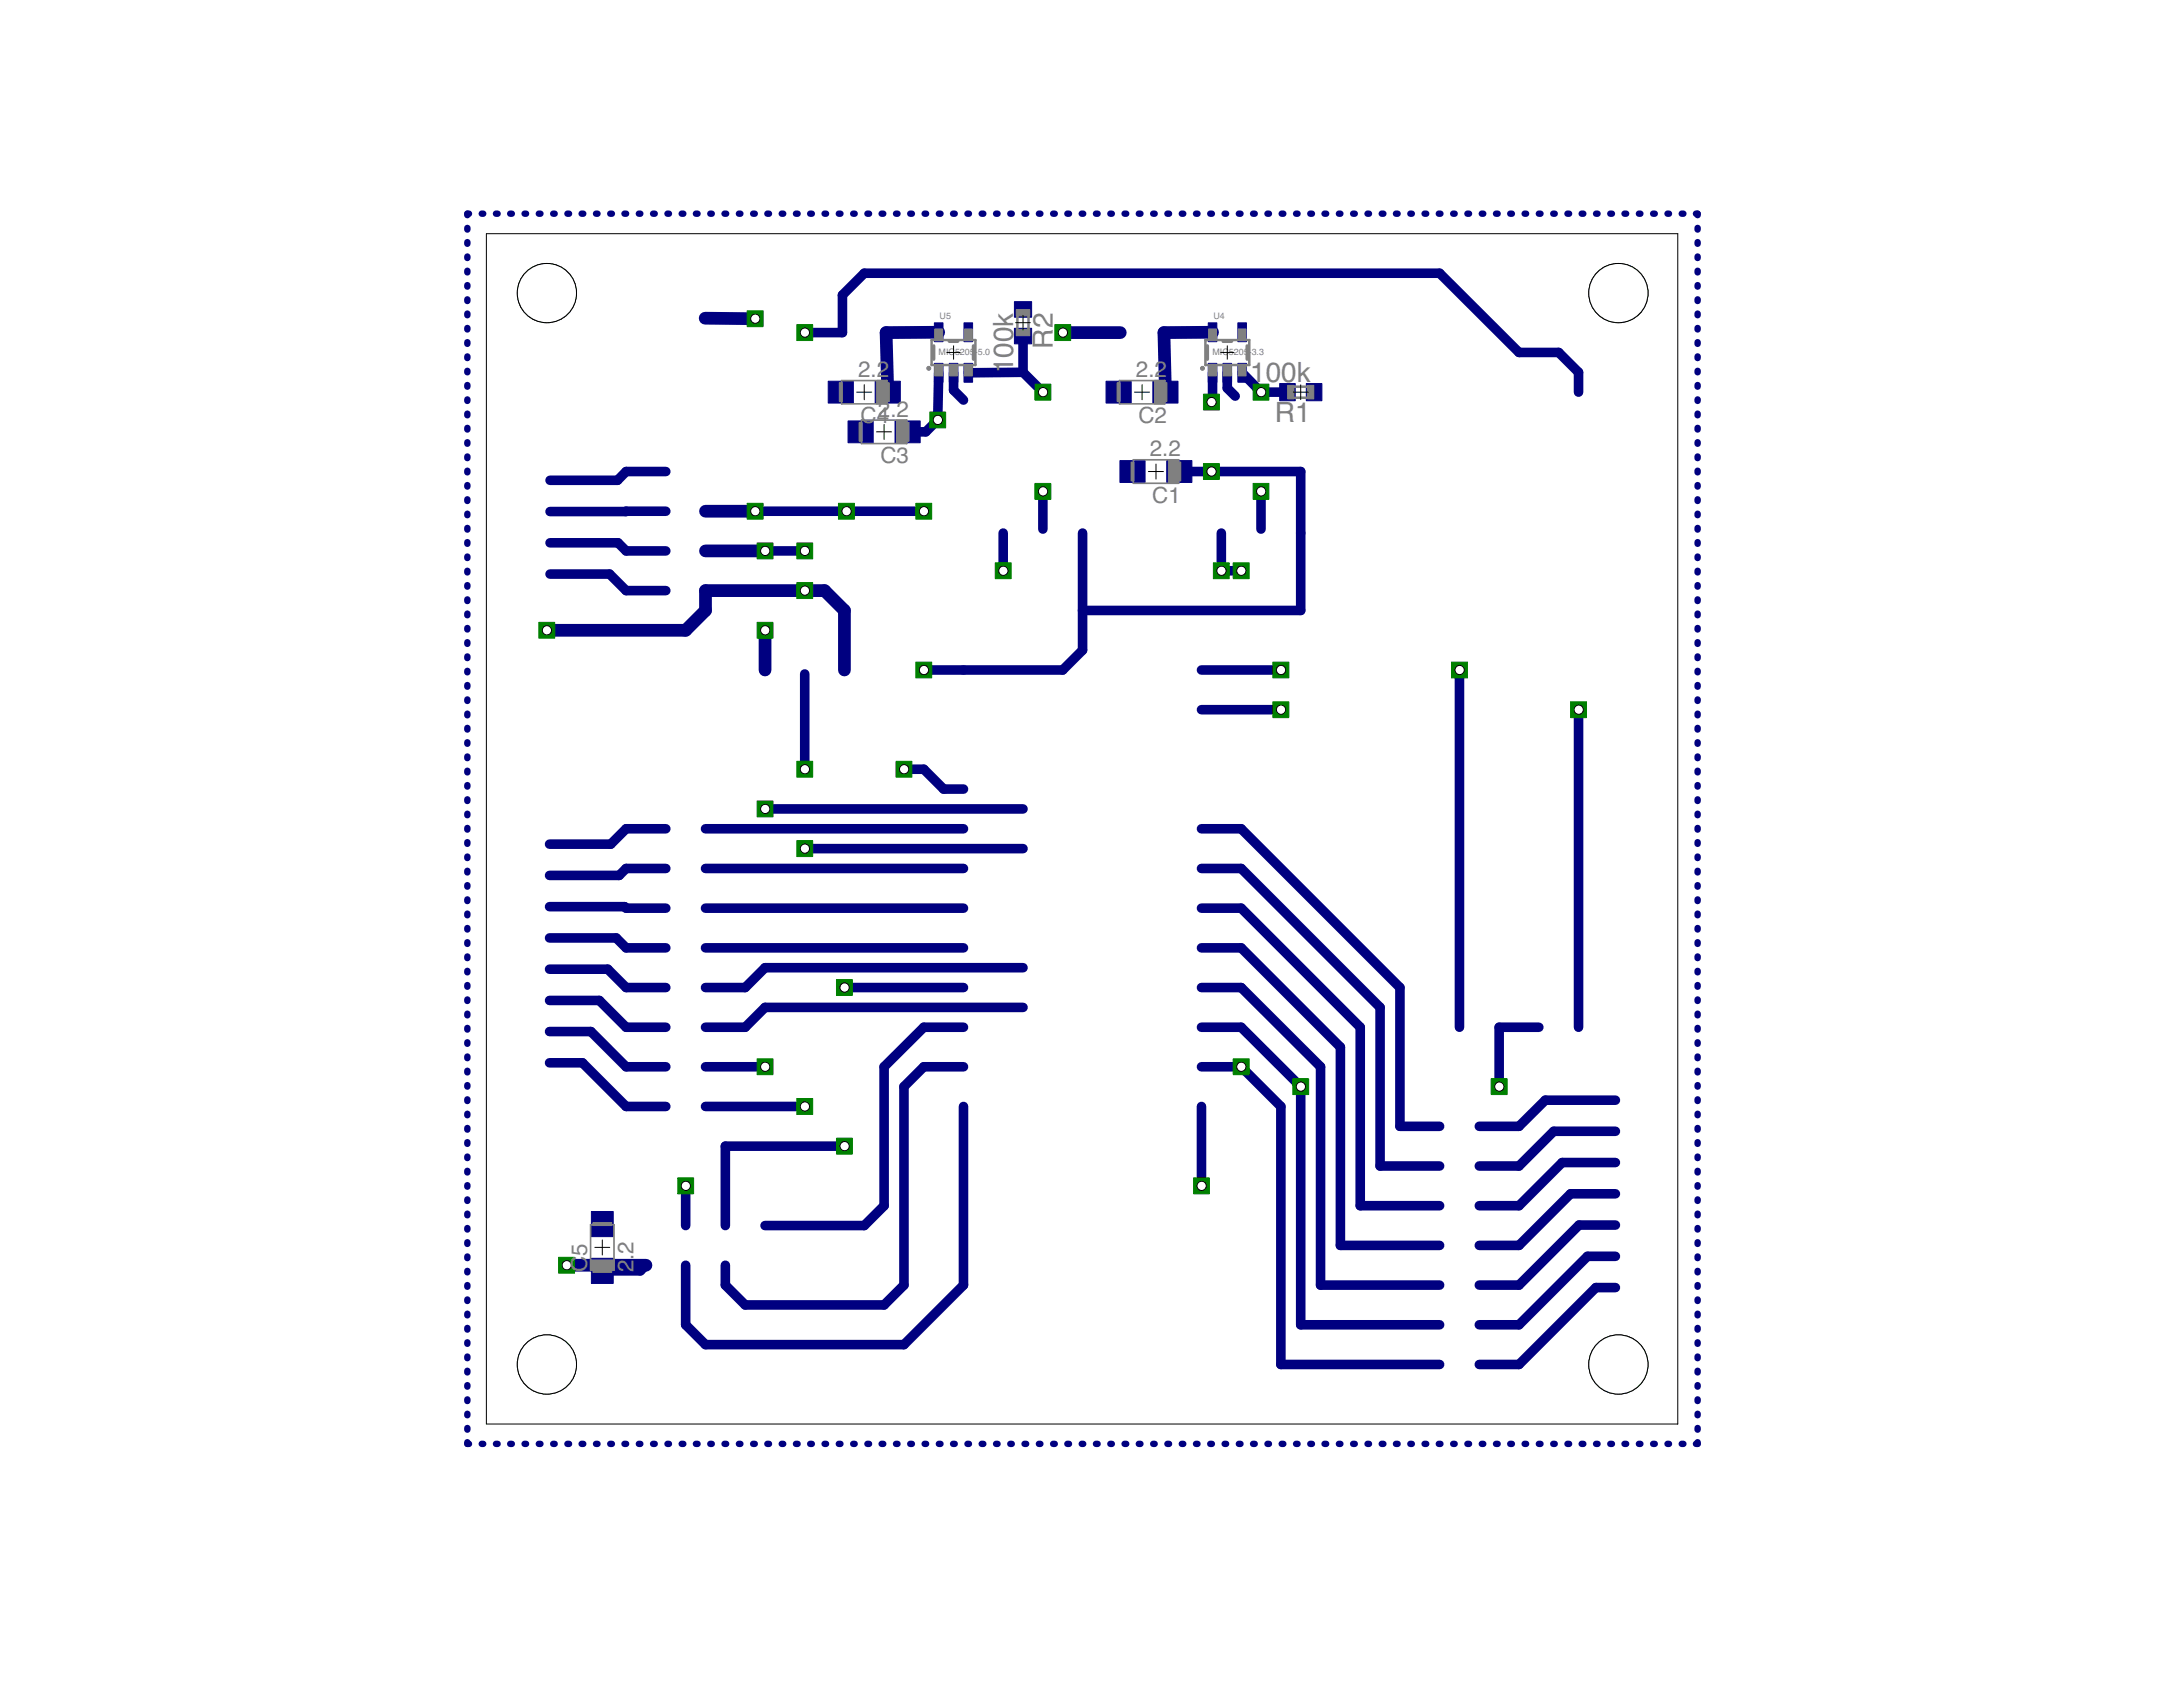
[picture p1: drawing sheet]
<svg xmlns="http://www.w3.org/2000/svg" width="279mm" height="216mm" viewBox="0 0 279 216" stroke-linecap="round" stroke-linejoin="round" font-family="sans-serif">
<defs><g id="words">
<g font-size="3.6" fill="#808080">
<text x="129.7" y="47.8" transform="rotate(-90 129.7 47.8)">100k</text>
<text x="134.7" y="44.6" transform="rotate(-90 134.7 44.6)">R2</text>
<text x="160" y="48.9">100k</text>
<text x="163.2" y="54">R1</text>
</g>
<g font-size="2.9" fill="#808080">
<text x="109.8" y="48.2">2.2</text>
<text x="112.4" y="53.3">2.2</text>
<text x="145.4" y="48.2">2.2</text>
<text x="110.2" y="54.2">C</text>
<text x="112.2" y="54.2">4</text>
<text x="112.7" y="59.3">C3</text>
<text x="145.7" y="54.2">C2</text>
<text x="147.2" y="58.4">2.2</text>
<text x="147.5" y="64.3">C1</text>
<text x="81.1" y="161.3" transform="rotate(-90 81.1 161.3)">.2</text>
<text x="75.1" y="162.8" transform="rotate(-90 75.1 162.8)">C5</text>
<text x="81.1" y="162.8" transform="rotate(-90 81.1 162.8)">2</text>
</g>
<g font-size="1.1" fill="#808080">
<text x="120.3" y="40.8">U5</text>
<text x="155.3" y="40.8">U4</text>
<text x="120.1" y="45.5">MIC5205-</text>
<text x="125.2" y="45.5">5.0</text>
<text x="155.2" y="45.5">MIC5205-</text>
<text x="160.2" y="45.5">3.3</text>
</g>
</g></defs>
<g fill="#000080" stroke="#000080" stroke-width=".13">
<path d="M154.6 46.5h1.1v2.4h-1.1z"/>
<path d="M156.5 46.5h1.1v2.4h-1.1z"/>
<path d="M158.4 46.5h1.1v2.4h-1.1z"/>
<path d="M158.4 41.3h1.1v2.4h-1.1z"/>
<path d="M154.6 41.3h1.1v2.4h-1.1z"/>
<path d="M119.6 46.5h1.1v2.4h-1.1z"/>
<path d="M121.5 46.5h1.1v2.4h-1.1z"/>
<path d="M123.4 46.5h1.1v2.4h-1.1z"/>
<path d="M123.4 41.3h1.1v2.4h-1.1z"/>
<path d="M119.6 41.3h1.1v2.4h-1.1z"/>
<path d="M167.2 49.1h2v2.2h-2z"/>
<path d="M163.8 49.1h2v2.2h-2z"/>
<path d="M129.8 38.6h2.2v2h-2.2z"/>
<path d="M129.8 42h2.2v2h-2.2z"/>
<path d="M147.6 48.8h3.2v2.8h-3.2z"/>
<path d="M141.6 48.8h3.2v2.8h-3.2z"/>
<path d="M112 48.8h3.2v2.8h-3.2z"/>
<path d="M106 48.8h3.2v2.8h-3.2z"/>
<path d="M149.3 58.9h3.2v2.8h-3.2z"/>
<path d="M143.3 58.9h3.3v2.8h-3.3z"/>
<path d="M75.7 161h2.8v3.3h-2.8z"/>
<path d="M75.7 155h2.8v3.3h-2.8z"/>
<path d="M114.6 53.9h3.2v2.8h-3.2z"/>
<path d="M108.5 53.9h3.3v2.8h-3.3z"/>
</g>
<g fill="none" stroke="#000080" stroke-width=".83">
<path d="M59.8 29.2v.2M59.8 31v.2M59.8 32.8v.2M59.8 34.6v.3M59.8 36.5v.2M59.8 38.3v.2M60 27.3h-.2v.2M61.7 27.3h.1M63.5 27.3h.2M65.3 27.3h.2M67.1 27.3h.2M69 27.3h.2"/>
<path d="M70.8 27.3h.2M72.6 27.3h.2M74.4 27.3h.3M76.3 27.3h.2M78.1 27.3h.2M79.9 27.3h.2M81.8 27.3h.2M83.6 27.3h.2M85.4 27.3h.2M87.2 27.3h.3M89.1 27.3h.2M90.9 27.3h.2"/>
<path d="M92.7 27.3h.2M94.6 27.3h.2M96.4 27.3h.2M98.2 27.3h.2M100.1 27.3h.1M101.9 27.3h.2M103.7 27.3h.2M105.5 27.3h.2M107.4 27.3h.2M109.2 27.3h.2M111 27.3h.2M112.8 27.3h.3"/>
<path d="M114.7 27.3h.2M116.5 27.3h.2M118.3 27.3h.2M120.2 27.3h.2M122 27.3h.2M123.8 27.3h.2M125.6 27.3h.3M127.5 27.3h.2M129.3 27.3h.2M131.1 27.3h.2M133 27.3h.2M134.8 27.3h.2"/>
<path d="M136.6 27.3h.2M138.5 27.3h.1M140.3 27.3h.2M142.1 27.3h.2M143.9 27.3h.2M145.8 27.3h.2M147.6 27.3h.2M149.4 27.3h.2M151.3 27.3h.1M153.1 27.3h.2M154.9 27.3h.2M156.7 27.3h.2"/>
<path d="M158.6 27.3h.2M160.4 27.3h.2M162.2 27.3h.2M164 27.3h.3M165.9 27.3h.2M167.7 27.3h.2M169.5 27.3h.2M171.4 27.3h.2M173.2 27.3h.2M175 27.3h.2M176.8 27.3h.3M178.7 27.3h.2"/>
<path d="M180.5 27.3h.2M182.3 27.3h.2M184.1 27.3h.3M186 27.3h.2M187.8 27.3h.2M189.7 27.3h.1M191.5 27.3h.2M193.3 27.3h.2M195.1 27.3h.2M197 27.3h.2M198.8 27.3h.2M200.6 27.3h.2"/>
<path d="M202.4 27.3h.2M204.3 27.3h.2M206.1 27.3h.2M207.9 27.3h.2M209.8 27.3h.2M211.6 27.3h.2M213.4 27.3h.2M215.2 27.3h.3M217.1 27.3h.2v.2M217.3 29.2v.2M217.3 31v.2M217.3 32.8v.2"/>
<path d="M217.3 34.6v.3M217.3 36.5v.2M217.3 38.3v.2M59.8 40.1v.2M59.8 42v.2M59.8 43.8v.2M59.8 45.6v.2M59.8 47.5v.1M59.8 49.3v.2M59.8 51.1v.2M59.8 52.9v.2M59.8 54.8v.2"/>
<path d="M59.8 56.6v.2M59.8 58.4v.2M217.3 40.1v.2M217.3 42v.2M217.3 43.8v.2M217.3 45.6v.2M217.3 47.5v.1M217.3 49.3v.2M217.3 51.1v.2M217.3 52.9v.2M217.3 54.8v.2M217.3 56.6v.2"/>
<path d="M217.3 58.4v.2M59.8 60.2v.3M59.8 62.1v.2M59.8 63.9v.2M59.8 65.7v.2M59.8 67.6v.2M59.8 69.4v.2M59.8 71.2v.2M59.8 73v.3M59.8 74.9v.2M59.8 76.7v.2M59.8 78.5v.2"/>
<path d="M217.3 60.2v.3M217.3 62.1v.2M217.3 63.9v.2M217.3 65.7v.2M217.3 67.6v.2M217.3 69.4v.2M217.3 71.2v.2M217.3 73v.3M217.3 74.9v.2M217.3 76.7v.2M217.3 78.5v.2M59.8 80.4v.2"/>
<path d="M59.8 82.2v.2M59.8 84v.2M59.8 85.9v.1M59.8 87.7v.2M59.8 89.5v.2M59.8 91.3v.2M59.8 93.2v.2M59.8 95v.2M59.8 96.8v.2M59.8 98.6v.2M217.3 80.4v.2M217.3 82.2v.2"/>
<path d="M217.3 84v.2M217.3 85.9v.1M217.3 87.7v.2M217.3 89.5v.2M217.3 91.3v.2M217.3 93.2v.2M217.3 95v.2M217.3 96.8v.2M217.3 98.6v.2M59.8 100.5v.2M59.8 102.3v.2M59.8 104.1v.2"/>
<path d="M59.8 106v.2M59.8 107.8v.2M59.8 109.6v.2M59.8 111.4v.3M59.8 113.3v.2M59.8 115.1v.2M59.8 116.9v.2M59.8 118.8v.2M217.3 100.5v.2M217.3 102.3v.2M217.3 104.1v.2M217.3 106v.2"/>
<path d="M217.3 107.8v.2M217.3 109.6v.2M217.3 111.4v.3M217.3 113.3v.2M217.3 115.1v.2M217.3 116.9v.2M217.3 118.8v.2M59.8 120.6v.2M59.8 122.4v.2M59.8 124.2v.2M59.8 126.1v.2M59.8 127.9v.2"/>
<path d="M59.8 129.7v.2M59.8 131.6v.2M59.8 133.4v.2M59.8 135.2v.2M59.8 137v.2M59.8 138.9v.2M217.3 120.6v.2M217.3 122.4v.2M217.3 124.2v.2M217.3 126.1v.2M217.3 127.9v.2M217.3 129.7v.2"/>
<path d="M217.3 131.6v.2M217.3 133.4v.2M217.3 135.2v.2M217.3 137v.2M217.3 138.9v.2M59.8 140.7v.2M59.8 142.5v.2M59.8 144.4v.2M59.8 146.2v.2M59.8 148v.2M59.8 149.8v.3M59.8 151.7v.2"/>
<path d="M59.8 153.5v.2M59.8 155.3v.2M59.8 157.2v.2M59.8 159v.2M217.3 140.7v.2M217.3 142.5v.2M217.3 144.4v.2M217.3 146.2v.2M217.3 148v.2M217.3 149.8v.3M217.3 151.7v.2M217.3 153.5v.2"/>
<path d="M217.3 155.3v.2M217.3 157.2v.2M217.3 159v.2M59.8 160.8v.2M59.8 162.6v.2M59.8 164.5v.2M59.8 166.3v.2M59.8 168.1v.2M59.8 169.9v.3M59.8 171.8v.2M59.8 173.6v.2M59.8 175.4v.2"/>
<path d="M59.8 177.3v.2M59.8 179.1v.2M217.3 160.8v.2M217.3 162.6v.2M217.3 164.5v.2M217.3 166.3v.2M217.3 168.1v.2M217.3 169.9v.3M217.3 171.8v.2M217.3 173.6v.2M217.3 175.4v.2M217.3 177.3v.2"/>
<path d="M217.3 179.1v.2M59.8 180.9v.2M59.8 182.8v.2M59.8 184.6v.2h.2M61.7 184.8h.1M63.5 184.8h.2M65.3 184.8h.2M67.1 184.8h.2M69 184.8h.2M70.8 184.8h.2M72.6 184.8h.2M74.4 184.8h.3"/>
<path d="M76.3 184.8h.2M78.1 184.8h.2M79.9 184.8h.2M81.8 184.8h.2M83.6 184.8h.2M85.4 184.8h.2M87.2 184.8h.3M89.1 184.8h.2M90.9 184.8h.2M92.7 184.8h.2M94.6 184.8h.2M96.4 184.8h.2"/>
<path d="M98.2 184.8h.2M100.1 184.8h.1M101.9 184.8h.2M103.7 184.8h.2M105.5 184.8h.2M107.4 184.8h.2M109.2 184.8h.2M111 184.8h.2M112.8 184.8h.3M114.7 184.8h.2M116.5 184.8h.2M118.3 184.8h.2"/>
<path d="M120.2 184.8h.2M122 184.8h.2M123.8 184.8h.2M125.6 184.8h.3M127.5 184.8h.2M129.3 184.8h.2M131.1 184.8h.2M133 184.8h.2M134.8 184.8h.2M136.6 184.8h.2M138.5 184.8h.1M140.3 184.8h.2"/>
<path d="M142.1 184.8h.2M143.9 184.8h.2M145.8 184.8h.2M147.6 184.8h.2M149.4 184.8h.2M151.3 184.8h.1M153.1 184.8h.2M154.9 184.8h.2M156.7 184.8h.2M158.6 184.8h.2M160.4 184.8h.2M162.2 184.8h.2"/>
<path d="M164 184.8h.3M165.9 184.8h.2M167.7 184.8h.2M169.5 184.8h.2M171.4 184.8h.2M173.2 184.8h.2M175 184.8h.2M176.8 184.8h.3M178.7 184.8h.2M180.5 184.8h.2M182.3 184.8h.2M184.1 184.8h.3"/>
<path d="M186 184.8h.2M187.8 184.8h.2M189.7 184.8h.1M191.5 184.8h.2M193.3 184.8h.2M195.1 184.8h.2M197 184.8h.2M198.8 184.8h.2M200.6 184.8h.2M202.4 184.8h.2M204.3 184.8h.2M206.1 184.8h.2"/>
<path d="M207.9 184.8h.2M209.8 184.8h.2M211.6 184.8h.2M213.4 184.8h.2M215.2 184.8h.3M217.3 184.6v.2h-.2M217.3 180.9v.2M217.3 182.8v.2"/>
</g>
<g fill="none" stroke="#000080" stroke-width="1.2">
<path d="M103 42.6h4.8v-4.8l2.8-2.8h73.7l10.1 10.1h5.1l2.5 2.5v2.6M120.1 47.7l-.1 6-1.5 1.6h-2.3M122 47.7v2.2l1.3 1.3M130.9 47.6l2.6 2.6M130.9 47.6l-7 .1M130.9 43v4.6M155.2 47.7v3.6l-.2 .2M157.1 47.7v2l1 1M159 47.7l2.4 2.5h3.4M70.4 69.5h8.7l1 1h5.1M70.4 73.5h7.6l2.1 2.1h5.1M85.2 60.3h-5.1l-1.1 1.2h-8.6"/>
<path d="M85.2 65.4l-14.8 .1M96.6 65.4h21.6M97.9 70.5h5.1M128.4 68.2v4.8M133.5 62.9v4.8M138.6 68.2v15l-2.6 2.5h-17.8M150.9 60.3h15.6v17.8h-27.9M156.3 68.2v4.8h2.6M161.4 62.9v4.8M103 86.3v12.1M115.7 98.4h2.5l2.6 2.6h2.5M153.8 85.7h10.1"/>
<path d="M153.8 90.8h10.1M186.8 85.7v45.8M202 90.8v40.7M70.3 116h9.6l.2 .2h5.1M85.2 106.1h-5.1l-1.9 1.9h-7.9M85.2 111.1h-5.1l-.9 .9h-8.9M90.3 106.1h33M90.3 111.1h33M90.3 116.2h33M97.9 103.5h33M103 108.6h27.9M153.8 106.1h5.1l20.3 20.3v17.7h5.1"/>
<path d="M153.8 111.1h5.1l17.7 17.8v20.3h7.7M153.8 116.2h5.1l15.2 15.3v22.8h10.2M70.3 124h7.5l2.3 2.4h5.1M70.3 128h6.4l3.4 3.5h5.1M70.3 132h5.3l4.5 4.5h5.1M70.3 120h8.6l1.2 1.3h5.1M70.3 136h4.2l5.6 5.6h5.1M90.3 136.5h7.6M90.3 121.3h33M108.1 126.4h15.2M123.3 136.5h-5.1l-2.5 2.6v25.4l-2.5 2.5h-17.8l-2.6-2.5v-2.6M123.3 131.5h-5.1l-5 5v17.8l-2.6 2.5h-12.7"/>
<path d="M130.9 123.8h-33l-2.5 2.6h-5.1M130.9 128.9h-33l-2.5 2.6h-5.1M153.8 131.5h5.1l7.6 7.6v30.4h17.8M153.8 121.3h5.1l12.7 12.7v25.4h12.7M153.8 126.4h5.1l10.1 10.1v28h15.3M153.8 136.5h5.1l5 5.1v33h20.4M197 131.5h-5.1v7.6M87.8 151.8v5M90.3 141.6h12.7M108.1 146.7h-15.3v10.1M123.3 141.6v22.9l-7.6 7.6h-25.4l-2.5-2.6v-7.6M153.8 141.6v10.2"/>
<path d="M206.8 140.8h-9l-3.4 3.3h-5.1M206.8 144.8h-7.9l-4.5 4.4h-5.1M206.8 148.8h-6.9l-5.5 5.5h-5.1M206.8 152.8h-5.8l-6.6 6.6h-5.1M206.8 156.8h-4.7l-7.7 7.7h-5.1M82.7 161.9l-.7 .7h-4.9M206.8 160.8h-3.6l-8.8 8.7h-5.1M206.8 164.8h-2.5l-9.9 9.8h-5.1"/>
</g>
<path d="M90.3 40.7l6.3 .1M120.1 42.5l-6.7 .1 .2 7.6M136 42.6h7.4M155.2 42.5l-6.2 .1 .2 7.6M90.3 65.4h6.3M90.3 70.5h7.6M70 80.7h17.8l2.5-2.6v-2.5h15.2l2.6 2.5v7.6M97.9 80.7v5M72.5 161.9h10.2" fill="none" stroke="#000080" stroke-width="1.6"/>
<path d="M135 41.6h2v2h-2z" fill="#008000" stroke="#008000" stroke-width=".13"/>
<circle cx="136" cy="42.6" r=".59" fill="#fff" stroke="#000" stroke-width=".13"/>
<path d="M102 74.6h2v2h-2z" fill="#008000" stroke="#008000" stroke-width=".13"/>
<circle cx="103" cy="75.6" r=".59" fill="#fff" stroke="#000" stroke-width=".13"/>
<path d="M69 79.7h2v2h-2z" fill="#008000" stroke="#008000" stroke-width=".13"/>
<circle cx="70" cy="80.7" r=".59" fill="#fff" stroke="#000" stroke-width=".13"/>
<path d="M71.5 160.9h2v2h-2z" fill="#008000" stroke="#008000" stroke-width=".13"/>
<circle cx="72.5" cy="161.9" r=".59" fill="#fff" stroke="#000" stroke-width=".13"/>
<path d="M95.6 39.8h2.1v2h-2.1z" fill="#008000" stroke="#008000" stroke-width=".13"/>
<circle cx="96.7" cy="40.8" r=".59" fill="#fff" stroke="#000" stroke-width=".13"/>
<path d="M95.6 64.4h2.1v2h-2.1z" fill="#008000" stroke="#008000" stroke-width=".13"/>
<circle cx="96.7" cy="65.4" r=".59" fill="#fff" stroke="#000" stroke-width=".13"/>
<path d="M154 50.4h2.1v2.1h-2.1z" fill="#008000" stroke="#008000" stroke-width=".13"/>
<circle cx="155.1" cy="51.5" r=".59" fill="#fff" stroke="#000" stroke-width=".13"/>
<path d="M154 59.3h2.1v2.1h-2.1z" fill="#008000" stroke="#008000" stroke-width=".13"/>
<circle cx="155.1" cy="60.3" r=".59" fill="#fff" stroke="#000" stroke-width=".13"/>
<path d="M119 52.7h2v2.1h-2z" fill="#008000" stroke="#008000" stroke-width=".13"/>
<circle cx="120" cy="53.7" r=".59" fill="#fff" stroke="#000" stroke-width=".13"/>
<path d="M107.3 64.4h2v2h-2z" fill="#008000" stroke="#008000" stroke-width=".13"/>
<circle cx="108.4" cy="65.4" r=".59" fill="#fff" stroke="#000" stroke-width=".13"/>
<path d="M117.2 64.4h2.1v2h-2.1z" fill="#008000" stroke="#008000" stroke-width=".13"/>
<circle cx="118.3" cy="65.4" r=".59" fill="#fff" stroke="#000" stroke-width=".13"/>
<path d="M117.2 84.7h2.1v2.1h-2.1z" fill="#008000" stroke="#008000" stroke-width=".13"/>
<circle cx="118.3" cy="85.7" r=".59" fill="#fff" stroke="#000" stroke-width=".13"/>
<path d="M96.9 79.7h2v2h-2z" fill="#008000" stroke="#008000" stroke-width=".13"/>
<circle cx="97.9" cy="80.7" r=".59" fill="#fff" stroke="#000" stroke-width=".13"/>
<path d="M96.9 69.5h2v2h-2z" fill="#008000" stroke="#008000" stroke-width=".13"/>
<circle cx="97.9" cy="70.5" r=".59" fill="#fff" stroke="#000" stroke-width=".13"/>
<path d="M102 41.6h2v2h-2z" fill="#008000" stroke="#008000" stroke-width=".13"/>
<circle cx="103" cy="42.6" r=".59" fill="#fff" stroke="#000" stroke-width=".13"/>
<path d="M102 69.5h2v2h-2z" fill="#008000" stroke="#008000" stroke-width=".13"/>
<circle cx="103" cy="70.5" r=".59" fill="#fff" stroke="#000" stroke-width=".13"/>
<path d="M160.4 61.9h2v2h-2z" fill="#008000" stroke="#008000" stroke-width=".13"/>
<circle cx="161.4" cy="62.9" r=".59" fill="#fff" stroke="#000" stroke-width=".13"/>
<path d="M160.4 49.2h2v2h-2z" fill="#008000" stroke="#008000" stroke-width=".13"/>
<circle cx="161.4" cy="50.2" r=".59" fill="#fff" stroke="#000" stroke-width=".13"/>
<path d="M132.5 61.9h2v2h-2z" fill="#008000" stroke="#008000" stroke-width=".13"/>
<circle cx="133.5" cy="62.9" r=".59" fill="#fff" stroke="#000" stroke-width=".13"/>
<path d="M132.5 49.2h2v2h-2z" fill="#008000" stroke="#008000" stroke-width=".13"/>
<circle cx="133.5" cy="50.2" r=".59" fill="#fff" stroke="#000" stroke-width=".13"/>
<path d="M114.7 97.4h2v2.1h-2z" fill="#008000" stroke="#008000" stroke-width=".13"/>
<circle cx="115.7" cy="98.4" r=".59" fill="#fff" stroke="#000" stroke-width=".13"/>
<path d="M102 97.4h2v2.1h-2z" fill="#008000" stroke="#008000" stroke-width=".13"/>
<circle cx="103" cy="98.4" r=".59" fill="#fff" stroke="#000" stroke-width=".13"/>
<path d="M107.1 125.4h2v2h-2z" fill="#008000" stroke="#008000" stroke-width=".13"/>
<circle cx="108.1" cy="126.4" r=".59" fill="#fff" stroke="#000" stroke-width=".13"/>
<path d="M107.1 145.7h2v2h-2z" fill="#008000" stroke="#008000" stroke-width=".13"/>
<circle cx="108.1" cy="146.7" r=".59" fill="#fff" stroke="#000" stroke-width=".13"/>
<path d="M86.7 150.7h2.1v2.1h-2.1z" fill="#008000" stroke="#008000" stroke-width=".13"/>
<circle cx="87.8" cy="151.8" r=".59" fill="#fff" stroke="#000" stroke-width=".13"/>
<path d="M152.8 150.7h2v2.1h-2z" fill="#008000" stroke="#008000" stroke-width=".13"/>
<circle cx="153.8" cy="151.8" r=".59" fill="#fff" stroke="#000" stroke-width=".13"/>
<path d="M127.4 72h2v2.1h-2z" fill="#008000" stroke="#008000" stroke-width=".13"/>
<circle cx="128.4" cy="73" r=".59" fill="#fff" stroke="#000" stroke-width=".13"/>
<path d="M155.3 72h2v2.1h-2z" fill="#008000" stroke="#008000" stroke-width=".13"/>
<circle cx="156.3" cy="73" r=".59" fill="#fff" stroke="#000" stroke-width=".13"/>
<path d="M157.8 72h2.1v2.1h-2.1z" fill="#008000" stroke="#008000" stroke-width=".13"/>
<circle cx="158.9" cy="73" r=".59" fill="#fff" stroke="#000" stroke-width=".13"/>
<path d="M157.8 135.5h2.1v2h-2.1z" fill="#008000" stroke="#008000" stroke-width=".13"/>
<circle cx="158.9" cy="136.5" r=".59" fill="#fff" stroke="#000" stroke-width=".13"/>
<path d="M190.9 138h2v2.1h-2z" fill="#008000" stroke="#008000" stroke-width=".13"/>
<circle cx="191.9" cy="139.1" r=".59" fill="#fff" stroke="#000" stroke-width=".13"/>
<path d="M165.5 138h2v2.1h-2z" fill="#008000" stroke="#008000" stroke-width=".13"/>
<circle cx="166.5" cy="139.1" r=".59" fill="#fff" stroke="#000" stroke-width=".13"/>
<path d="M185.8 84.7h2v2.1h-2z" fill="#008000" stroke="#008000" stroke-width=".13"/>
<circle cx="186.8" cy="85.7" r=".59" fill="#fff" stroke="#000" stroke-width=".13"/>
<path d="M162.9 84.7h2.1v2.1h-2.1z" fill="#008000" stroke="#008000" stroke-width=".13"/>
<circle cx="164" cy="85.7" r=".59" fill="#fff" stroke="#000" stroke-width=".13"/>
<path d="M201 89.8h2.1v2h-2.1z" fill="#008000" stroke="#008000" stroke-width=".13"/>
<circle cx="202.1" cy="90.8" r=".59" fill="#fff" stroke="#000" stroke-width=".13"/>
<path d="M162.9 89.8h2.1v2h-2.1z" fill="#008000" stroke="#008000" stroke-width=".13"/>
<circle cx="164" cy="90.8" r=".59" fill="#fff" stroke="#000" stroke-width=".13"/>
<path d="M96.9 102.5h2v2h-2z" fill="#008000" stroke="#008000" stroke-width=".13"/>
<circle cx="97.9" cy="103.5" r=".59" fill="#fff" stroke="#000" stroke-width=".13"/>
<path d="M96.9 135.5h2v2h-2z" fill="#008000" stroke="#008000" stroke-width=".13"/>
<circle cx="97.9" cy="136.5" r=".59" fill="#fff" stroke="#000" stroke-width=".13"/>
<path d="M102 107.6h2v2h-2z" fill="#008000" stroke="#008000" stroke-width=".13"/>
<circle cx="103" cy="108.6" r=".59" fill="#fff" stroke="#000" stroke-width=".13"/>
<path d="M102 140.6h2v2h-2z" fill="#008000" stroke="#008000" stroke-width=".13"/>
<circle cx="103" cy="141.6" r=".59" fill="#fff" stroke="#000" stroke-width=".13"/>
<g fill="none" stroke="#808080" stroke-width=".13">
<path d="M67.9 35.5l4.1 4M205.1 35.5l4 4M67.9 172.6l4.1 4.1M205.1 172.6l4 4.1"/>
<circle cx="70" cy="37.5" r="1.99"/>
<circle cx="207.1" cy="37.5" r="1.99"/>
<circle cx="70" cy="174.6" r="1.99"/>
<circle cx="207.1" cy="174.6" r="1.99"/>
</g>
<path d="M119.5 44.3v1.7M121.5 43.7h1.1M124.6 44.3v1.7M154.5 44.3v1.7M156.5 43.7h1.1M159.6 44.3v1.7" fill="none" stroke="#808080" stroke-width=".42"/>
<g fill="#808080" stroke="#808080" stroke-width=".13">
<circle cx="153.9" cy="47.1" r=".25"/>
<circle cx="118.9" cy="47.1" r=".25"/>
</g>
<path d="M119.2 43.5h5.6v3.2h-5.6zM130.2 40.4v1.8M131.6 40.4v1.8M154.3 43.5h5.6v3.2h-5.6zM165.6 49.5h1.7M165.6 50.9h1.7" fill="none" stroke="#808080" stroke-width=".32"/>
<g fill="#808080" stroke="#808080" stroke-width=".13">
<path d="M154.7 46.8h1v1.3h-1z"/>
<path d="M156.6 46.8h1v1.3h-1z"/>
<path d="M158.5 46.8h1v1.3h-1z"/>
<path d="M158.5 42.1h1v1.3h-1z"/>
<path d="M154.7 42.1h1v1.3h-1z"/>
<path d="M119.6 46.8h1v1.3h-1z"/>
<path d="M121.5 46.8h1.1v1.3h-1.1z"/>
<path d="M123.4 46.8h1v1.3h-1z"/>
<path d="M123.4 42.1h1v1.3h-1z"/>
<path d="M119.6 42.1h1v1.3h-1z"/>
<path d="M164.8 49.3h.8v1.8h-.8z"/>
<path d="M167.3 49.3h.8v1.8h-.8z"/>
<path d="M130.1 42.2h1.7v.8h-1.7z"/>
<path d="M130.1 39.6h1.7v.8h-1.7z"/>
<path d="M149 49h.4v2.4h-.4z"/>
<path d="M143 49h.4v2.4h-.4z"/>
<path d="M147.8 48.7h1.3v3h-1.3z"/>
<path d="M113.4 49h.4v2.4h-.4z"/>
<path d="M107.4 49h.4v2.4h-.4z"/>
<path d="M112.2 48.7h1.3v3h-1.3z"/>
<path d="M150.7 59.1h.4v2.5h-.4z"/>
<path d="M144.8 59.1h.3v2.5h-.3z"/>
<path d="M149.5 58.8h1.4v3h-1.4z"/>
<path d="M75.9 162.5h2.4v.3h-2.4z"/>
<path d="M75.9 156.5h2.4v.3h-2.4z"/>
<path d="M75.6 161.2h3v1.4h-3z"/>
<path d="M116 54.1h.4v2.4h-.4z"/>
<path d="M110 54.1h.3v2.4h-.3z"/>
<path d="M114.7 53.8h1.4v3h-1.4z"/>
</g>
<path d="M107.7 48.7h5.8v3h-5.8zM110.3 53.8h5.8v3h-5.8zM143.3 48.7h5.8v3h-5.8zM145.1 58.8h5.8v3h-5.8zM75.6 156.7h3v5.8h-3z" fill="none" stroke="#808080" stroke-width=".21"/>
<g fill="none" stroke="#000" stroke-width=".13">
<path d="M62.3 29.9h152.4v152.3h-152.4zM109.6 50.2h2M110.6 49.2v2M112.2 55.3h1.9M113.2 54.3v1.9M121.2 45.1h1.7M122 44.3v1.7M130 41.3h1.9M130.9 40.4v1.8M145.2 50.2h1.9M146.2 49.2v2M148 59.4v1.9"/>
<path d="M156.2 45.1h1.7M157.1 44.3v1.7M165.5 50.2h1.9M166.5 49.3v1.8M147 60.3h1.9M76.1 159.6h1.9M77.1 158.7v1.9"/>
<circle cx="207.1" cy="37.5" r="3.8"/>
</g>
<circle cx="207.1" cy="37.5" r="3.8" fill="#fff" stroke="#000" stroke-width=".13"/>
<circle cx="70" cy="37.5" r="3.8" fill="none" stroke="#000" stroke-width=".13"/>
<circle cx="70" cy="37.5" r="3.8" fill="#fff" stroke="#000" stroke-width=".13"/>
<circle cx="70" cy="174.6" r="3.8" fill="none" stroke="#000" stroke-width=".13"/>
<circle cx="70" cy="174.6" r="3.8" fill="#fff" stroke="#000" stroke-width=".13"/>
<circle cx="207.1" cy="174.6" r="3.8" fill="none" stroke="#000" stroke-width=".13"/>
<circle cx="207.1" cy="174.6" r="3.8" fill="#fff" stroke="#000" stroke-width=".13"/>
<use href="#words"/>
</svg>
